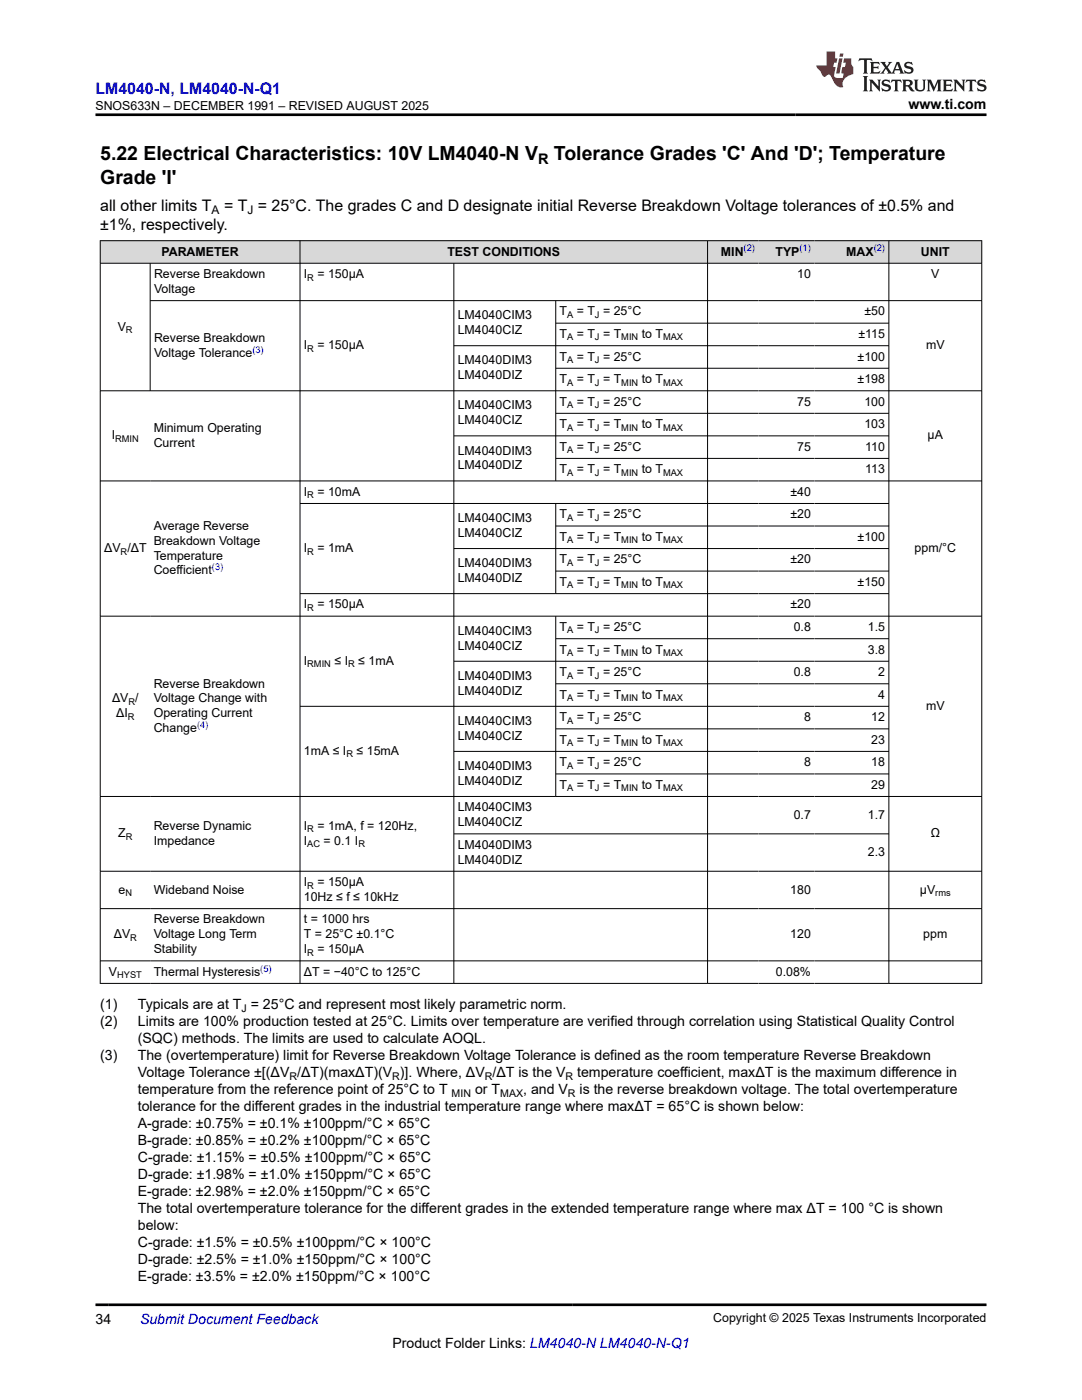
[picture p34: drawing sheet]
<svg xmlns="http://www.w3.org/2000/svg" width="216mm" height="279mm" viewBox="0 0 216 279" stroke-linecap="round" stroke-linejoin="round" font-family="sans-serif">
<defs><g id="words">
<g font-size="3.9">
<text x="20" y="32">5.22 Electrical Characteristics: 10V LM4040-N V</text>
<text x="110.5" y="32">Tolerance Grades 'C' And 'D'; Temperature</text>
<text x="20" y="36.7">Grade 'I'</text>
</g>
<text font-size="3.2" fill="#00f" x="19.1" y="18.7">LM4040-N, LM4040-N-Q1</text>
<g font-size="3.2">
<text x="20" y="42.1">all other limits T</text>
<text x="20" y="45.9">±1%, respectively.</text>
<text x="44.7" y="42.1">= T = 25°C. The grades C and D designate initial Reverse Breakdown Voltage tolerances of ±0.5% and</text>
</g>
<text font-size="2.9" x="107.4" y="32.8">R</text>
<g font-size="2.8">
<text x="181.3" y="21.8">www.ti.com</text>
<text x="20" y="201.4">(1)</text>
<text x="27.5" y="201.4">Typicals are at T = 25°C and represent most likely parametric norm.</text>
<text x="20" y="204.8">(2)</text>
<text x="27.5" y="204.8">Limits are 100% production tested at 25°C. Limits over temperature are verified through correlation using Statistical Quality Control</text>
<text x="27.5" y="208.2">(SQC) methods. The limits are used to calculate AOQL.</text>
<text x="20" y="211.6">(3)</text>
<text x="27.5" y="211.6">The (overtemperature) limit for Reverse Breakdown Voltage Tolerance is defined as the room temperature Reverse Breakdown</text>
<text x="27.5" y="215">Voltage Tolerance ±[(ΔV /ΔT)(maxΔT)(V )]. Where, ΔV /ΔT is the V</text>
<text x="115.2" y="215">temperature coefficient, maxΔT is the maximum difference in</text>
<text x="27.5" y="218.3">temperature from the reference point of 25°C to T</text>
<text x="27.5" y="221.7">tolerance for the different grades in the industrial temperature range where maxΔT = 65°C is shown below:</text>
<text x="94.8" y="218.3">or T</text>
<text x="104.4" y="218.3">, and V</text>
<text x="115.6" y="218.3">is the reverse breakdown voltage. The total overtemperature</text>
<text x="27.5" y="225.1">A-grade: ±0.75% = ±0.1% ±100ppm/°C × 65°C</text>
<text x="27.5" y="228.5">B-grade: ±0.85% = ±0.2% ±100ppm/°C × 65°C</text>
<text x="27.5" y="231.9">C-grade: ±1.15% = ±0.5% ±100ppm/°C × 65°C</text>
<text x="27.5" y="235.3">D-grade: ±1.98% = ±1.0% ±150ppm/°C × 65°C</text>
<text x="27.5" y="238.7">E-grade: ±2.98% = ±2.0% ±150ppm/°C × 65°C</text>
<text x="27.5" y="242.1">The total overtemperature tolerance for the different grades in the extended temperature range where max ΔT = 100 °C is shown</text>
<text x="27.5" y="245.4">below:</text>
<text x="27.5" y="248.8">C-grade: ±1.5% = ±0.5% ±100ppm/°C × 100°C</text>
<text x="27.5" y="252.2">D-grade: ±2.5% = ±1.0% ±150ppm/°C × 100°C</text>
<text x="27.5" y="255.6">E-grade: ±3.5% = ±2.0% ±150ppm/°C × 100°C</text>
<text x="19.1" y="264.2">34</text>
<text x="78.3" y="269">Product Folder Links: LM4040-N LM4040-N-Q1</text>
</g>
<text font-size="2.8" fill="#00f" x="27.9" y="264.2">Submit Document Feedback</text>
<g font-size="2.5">
<text x="19.1" y="21.9">SNOS633N – DECEMBER 1991 – REVISED AUGUST 2025</text>
<text x="32.2" y="51">PARAMETER</text>
<text x="89.3" y="51">TEST CONDITIONS</text>
<text x="143.9" y="51">MIN</text>
<text x="154.7" y="51">TYP</text>
<text x="168.8" y="51">MAX</text>
<text x="183.8" y="51">UNIT</text>
<text x="30.7" y="55.5">Reverse Breakdown</text>
<text x="30.7" y="58.5">Voltage</text>
<text x="60.6" y="55.5">I</text>
<text x="63.3" y="55.5">= 150μA</text>
<text x="159.1" y="55.5">10</text>
<text x="185.8" y="55.5">V</text>
<text x="23.5" y="66">V</text>
<text x="91.3" y="63.7">LM4040CIM3</text>
<text x="111.7" y="63">T</text>
<text x="115.1" y="63">= T = 25°C</text>
<text x="172.5" y="63">±50</text>
<text x="30.7" y="68.2">Reverse Breakdown</text>
<text x="30.7" y="71.2">Voltage Tolerance</text>
<text x="60.6" y="69.7">I</text>
<text x="63.3" y="69.7">= 150μA</text>
<text x="91.3" y="66.7">LM4040CIZ</text>
<text x="111.7" y="67.5">T</text>
<text x="111.7" y="72">T</text>
<text x="115.1" y="67.5">= T = T</text>
<text x="115.1" y="72">= T = 25°C</text>
<text x="128.1" y="67.5">to T</text>
<text x="171.1" y="72">±100</text>
<text x="171.3" y="67.5">±115</text>
<text x="184.8" y="69.7">mV</text>
<text x="91.3" y="72.7">LM4040DIM3</text>
<text x="91.3" y="75.7">LM4040DIZ</text>
<text x="111.7" y="76.5">T</text>
<text x="115.1" y="76.5">= T = T</text>
<text x="128.1" y="76.5">to T</text>
<text x="171.1" y="76.5">±198</text>
<text x="91.3" y="81.7">LM4040CIM3</text>
<text x="111.7" y="81">T</text>
<text x="115.1" y="81">= T = 25°C</text>
<text x="159.1" y="81">75</text>
<text x="172.5" y="81">100</text>
<text x="22.3" y="87.7">I</text>
<text x="30.7" y="86.2">Minimum Operating</text>
<text x="30.7" y="89.2">Current</text>
<text x="91.3" y="84.7">LM4040CIZ</text>
<text x="111.7" y="85.4">T</text>
<text x="111.7" y="89.9">T</text>
<text x="115.1" y="85.4">= T = T</text>
<text x="115.1" y="89.9">= T = 25°C</text>
<text x="128.1" y="85.4">to T</text>
<text x="159.1" y="89.9">75</text>
<text x="172.5" y="85.4">103</text>
<text x="172.7" y="89.9">110</text>
<text x="185.1" y="87.7">μA</text>
<text x="91.3" y="90.7">LM4040DIM3</text>
<text x="91.3" y="93.7">LM4040DIZ</text>
<text x="111.7" y="94.4">T</text>
<text x="115.1" y="94.4">= T = T</text>
<text x="128.1" y="94.4">to T</text>
<text x="172.7" y="94.4">113</text>
<text x="60.6" y="98.9">I</text>
<text x="63.3" y="98.9">= 10mA</text>
<text x="157.7" y="98.9">±40</text>
<text x="30.7" y="105.7">Average Reverse</text>
<text x="91.3" y="104.2">LM4040CIM3</text>
<text x="91.3" y="107.2">LM4040CIZ</text>
<text x="111.7" y="103.4">T</text>
<text x="111.7" y="107.9">T</text>
<text x="115.1" y="103.4">= T = 25°C</text>
<text x="115.1" y="107.9">= T = T</text>
<text x="128.1" y="107.9">to T</text>
<text x="157.7" y="103.4">±20</text>
<text x="171.1" y="107.9">±100</text>
<text x="20.8" y="110.2">ΔV /ΔT</text>
<text x="30.7" y="108.7">Breakdown Voltage</text>
<text x="30.7" y="111.7">Temperature</text>
<text x="60.6" y="110.2">I</text>
<text x="63.3" y="110.2">= 1mA</text>
<text x="91.3" y="113.2">LM4040DIM3</text>
<text x="111.7" y="112.4">T</text>
<text x="115.1" y="112.4">= T = 25°C</text>
<text x="157.7" y="112.4">±20</text>
<text x="182.5" y="110.2">ppm/°C</text>
<text x="30.7" y="114.6">Coefficient</text>
<text x="91.3" y="116.2">LM4040DIZ</text>
<text x="111.7" y="116.9">T</text>
<text x="115.1" y="116.9">= T = T</text>
<text x="128.1" y="116.9">to T</text>
<text x="171.1" y="116.9">±150</text>
<text x="60.6" y="121.4">I</text>
<text x="63.3" y="121.4">= 150μA</text>
<text x="111.7" y="125.9">T</text>
<text x="115.1" y="125.9">= T = 25°C</text>
<text x="157.7" y="121.4">±20</text>
<text x="158.4" y="125.9">0.8</text>
<text x="173.2" y="125.9">1.5</text>
<text x="91.3" y="126.7">LM4040CIM3</text>
<text x="91.3" y="129.7">LM4040CIZ</text>
<text x="111.7" y="130.4">T</text>
<text x="115.1" y="130.4">= T = T</text>
<text x="128.1" y="130.4">to T</text>
<text x="173.2" y="130.4">3.8</text>
<text x="30.7" y="137.2">Reverse Breakdown</text>
<text x="60.6" y="132.7">I</text>
<text x="66.7" y="132.7">≤ I</text>
<text x="71.5" y="132.7">≤ 1mA</text>
<text x="91.3" y="135.7">LM4040DIM3</text>
<text x="111.7" y="134.9">T</text>
<text x="115.1" y="134.9">= T = 25°C</text>
<text x="158.4" y="134.9">0.8</text>
<text x="175.2" y="134.9">2</text>
<text x="22.4" y="140.2">ΔV /</text>
<text x="23.2" y="143.2">ΔI</text>
<text x="30.7" y="140.2">Voltage Change with</text>
<text x="30.7" y="143.2">Operating Current</text>
<text x="91.3" y="138.7">LM4040DIZ</text>
<text x="111.7" y="139.4">T</text>
<text x="111.7" y="143.9">T</text>
<text x="115.1" y="139.4">= T = T</text>
<text x="115.1" y="143.9">= T = 25°C</text>
<text x="128.1" y="139.4">to T</text>
<text x="160.4" y="143.9">8</text>
<text x="173.8" y="143.9">12</text>
<text x="175.2" y="139.4">4</text>
<text x="184.8" y="141.7">mV</text>
<text x="30.7" y="146.1">Change</text>
<text x="91.3" y="144.7">LM4040CIM3</text>
<text x="91.3" y="147.7">LM4040CIZ</text>
<text x="111.7" y="148.4">T</text>
<text x="115.1" y="148.4">= T = T</text>
<text x="128.1" y="148.4">to T</text>
<text x="173.8" y="148.4">23</text>
<text x="60.6" y="150.7">1mA ≤ I</text>
<text x="71.1" y="150.7">≤ 15mA</text>
<text x="91.3" y="153.7">LM4040DIM3</text>
<text x="111.7" y="152.9">T</text>
<text x="115.1" y="152.9">= T = 25°C</text>
<text x="160.4" y="152.9">8</text>
<text x="173.8" y="152.9">18</text>
<text x="91.3" y="156.6">LM4040DIZ</text>
<text x="91.3" y="161.9">LM4040CIM3</text>
<text x="111.7" y="157.4">T</text>
<text x="115.1" y="157.4">= T = T</text>
<text x="128.1" y="157.4">to T</text>
<text x="173.8" y="157.4">29</text>
<text x="23.6" y="167.1">Z</text>
<text x="30.7" y="165.6">Reverse Dynamic</text>
<text x="60.6" y="165.6">I</text>
<text x="63.3" y="165.6">= 1mA, f = 120Hz,</text>
<text x="91.3" y="164.9">LM4040CIZ</text>
<text x="158.4" y="163.4">0.7</text>
<text x="173.2" y="163.4">1.7</text>
<text x="185.7" y="167.1">Ω</text>
<text x="30.7" y="168.6">Impedance</text>
<text x="60.6" y="168.6">I</text>
<text x="64.6" y="168.6">= 0.1 I</text>
<text x="91.3" y="169.4">LM4040DIM3</text>
<text x="91.3" y="172.3">LM4040DIZ</text>
<text x="173.2" y="170.9">2.3</text>
<text x="23.7" y="178.3">e</text>
<text x="30.7" y="178.3">Wideband Noise</text>
<text x="60.6" y="179.8">10Hz ≤ f ≤ 10kHz</text>
<text x="60.6" y="176.8">I</text>
<text x="63.3" y="176.8">= 150μA</text>
<text x="157.7" y="178.3">180</text>
<text x="183.6" y="178.3">μV</text>
<text x="30.7" y="184.3">Reverse Breakdown</text>
<text x="60.6" y="184.3">t = 1000 hrs</text>
<text x="22.7" y="187.3">ΔV</text>
<text x="30.7" y="187.3">Voltage Long Term</text>
<text x="30.7" y="190.2">Stability</text>
<text x="60.6" y="187.3">T = 25°C ±0.1°C</text>
<text x="60.6" y="190.2">I</text>
<text x="63.3" y="190.2">= 150μA</text>
<text x="157.7" y="187.3">120</text>
<text x="184.2" y="187.3">ppm</text>
<text x="21.7" y="194.7">V</text>
<text x="30.7" y="194.7">Thermal Hysteresis</text>
<text x="60.6" y="194.7">ΔT = −40°C to 125°C</text>
<text x="154.8" y="194.7">0.08%</text>
<text x="142.3" y="263.9">Copyright © 2025 Texas Instruments Incorporated</text>
</g>
<g font-size="2.4">
<text x="42.2" y="42.8">A</text>
<text x="49.4" y="42.8">J</text>
</g>
<g font-size="2.1">
<text x="48.2" y="202">J</text>
<text x="57.8" y="215.5">R</text>
<text x="78.3" y="215.5">R</text>
<text x="96.7" y="215.5">R</text>
<text x="112.9" y="215.5">R</text>
<text x="90.1" y="218.9">MIN</text>
<text x="99.8" y="218.9">MAX</text>
<text x="113.3" y="218.9">R</text>
</g>
<g font-size="1.9" fill="#00f">
<text x="148.4" y="50.2">(2)</text>
<text x="159.5" y="50.2">(1)</text>
<text x="174.3" y="50.2">(2)</text>
<text x="50.4" y="70.4">(3)</text>
<text x="42.3" y="113.8">(3)</text>
<text x="39.3" y="145.3">(4)</text>
<text x="51.9" y="193.9">(5)</text>
</g>
<g font-size="1.9">
<text x="61.3" y="56">R</text>
<text x="113.2" y="63.5">A</text>
<text x="118.7" y="63.5">J</text>
<text x="25.1" y="66.5">R</text>
<text x="61.3" y="70.2">R</text>
<text x="113.2" y="68">A</text>
<text x="118.7" y="68">J</text>
<text x="124" y="68">MIN</text>
<text x="132.3" y="68">MAX</text>
<text x="113.2" y="72.4">A</text>
<text x="113.2" y="76.9">A</text>
<text x="118.7" y="72.4">J</text>
<text x="118.7" y="76.9">J</text>
<text x="124" y="76.9">MIN</text>
<text x="132.3" y="76.9">MAX</text>
<text x="113.2" y="81.4">A</text>
<text x="118.7" y="81.4">J</text>
<text x="23" y="88.2">RMIN</text>
<text x="113.2" y="85.9">A</text>
<text x="118.7" y="85.9">J</text>
<text x="124" y="85.9">MIN</text>
<text x="132.3" y="85.9">MAX</text>
<text x="113.2" y="90.4">A</text>
<text x="113.2" y="94.9">A</text>
<text x="118.7" y="90.4">J</text>
<text x="118.7" y="94.9">J</text>
<text x="124" y="94.9">MIN</text>
<text x="132.3" y="94.9">MAX</text>
<text x="61.3" y="99.4">R</text>
<text x="113.2" y="103.9">A</text>
<text x="118.7" y="103.9">J</text>
<text x="24.1" y="110.7">R</text>
<text x="61.3" y="110.7">R</text>
<text x="113.2" y="108.4">A</text>
<text x="113.2" y="112.9">A</text>
<text x="118.7" y="108.4">J</text>
<text x="118.7" y="112.9">J</text>
<text x="124" y="108.4">MIN</text>
<text x="132.3" y="108.4">MAX</text>
<text x="113.2" y="117.4">A</text>
<text x="118.7" y="117.4">J</text>
<text x="124" y="117.4">MIN</text>
<text x="132.3" y="117.4">MAX</text>
<text x="61.3" y="121.9">R</text>
<text x="113.2" y="126.4">A</text>
<text x="113.2" y="130.9">A</text>
<text x="118.7" y="126.4">J</text>
<text x="118.7" y="130.9">J</text>
<text x="124" y="130.9">MIN</text>
<text x="132.3" y="130.9">MAX</text>
<text x="61.3" y="133.2">RMIN</text>
<text x="69.5" y="133.2">R</text>
<text x="113.2" y="135.4">A</text>
<text x="118.7" y="135.4">J</text>
<text x="25.5" y="143.6">R</text>
<text x="25.7" y="140.7">R</text>
<text x="113.2" y="139.9">A</text>
<text x="118.7" y="139.9">J</text>
<text x="124" y="139.9">MIN</text>
<text x="132.3" y="139.9">MAX</text>
<text x="113.2" y="144.4">A</text>
<text x="113.2" y="148.9">A</text>
<text x="118.7" y="144.4">J</text>
<text x="118.7" y="148.9">J</text>
<text x="124" y="148.9">MIN</text>
<text x="132.3" y="148.9">MAX</text>
<text x="69.1" y="151.2">R</text>
<text x="113.2" y="153.4">A</text>
<text x="118.7" y="153.4">J</text>
<text x="113.2" y="157.9">A</text>
<text x="118.7" y="157.9">J</text>
<text x="124" y="157.9">MIN</text>
<text x="132.3" y="157.9">MAX</text>
<text x="25.1" y="167.6">R</text>
<text x="61.3" y="166.1">R</text>
<text x="61.3" y="169.1">AC</text>
<text x="71.5" y="169.1">R</text>
<text x="25" y="178.8">N</text>
<text x="61.3" y="177.3">R</text>
<text x="186.6" y="178.8">rms</text>
<text x="26" y="187.8">R</text>
<text x="61.3" y="190.7">R</text>
<text x="23.4" y="195.2">HYST</text>
</g>
</g></defs>
<g fill="#d8d8d8">
<path d="M20 48h175.9v4.5h-175.9z" fill-rule="evenodd"/>
<path d="M20.1 48.1h39.7v4.4h-39.7z" fill-rule="evenodd"/>
<path d="M59.9 48.1h81.2v4.4h-81.2z" fill-rule="evenodd"/>
<path d="M141.2 48.1h10.2v4.4h-10.2z" fill-rule="evenodd"/>
<path d="M151.4 48.1h11.1v4.4h-11.1z" fill-rule="evenodd"/>
<path d="M162.5 48.1h14.8v4.4h-14.8z" fill-rule="evenodd"/>
<path d="M177.4 48.1h18.4v4.4h-18.4z" fill-rule="evenodd"/>
</g>
<g fill="none" stroke="#000" stroke-width=".2">
<path d="M19.9 48h176.1M19.9 52.5h176.1M20 48v148.3M30 52.5v25.6M30 60h166M59.9 48v148.3M90.6 52.5v143.8M110.9 60v36M141.2 48v148.3M177.4 48v148.3M195.9 48v148.3M19.9 78h176.1"/>
<path d="M90.6 69h86.8M110.9 64.5h66.5M110.9 73.5h66.5M19.9 96h176.1M110.9 82.5h66.5M110.9 91.5h66.5M177.4 87h-86.8M59.9 100.5h117.5M59.9 118.5h117.5M90.6 109.5h86.8M110.9 100.5v18M110.9 105h66.5"/>
<path d="M110.9 114h66.5M19.9 123h176.1M90.6 132h86.8M110.9 123v36M110.9 127.5h66.5M110.9 136.5h66.5M19.9 159h176.1M90.6 150h86.8M110.9 145.5h66.5M110.9 154.5h66.5M177.4 141h-117.5M19.9 173.9h176.1"/>
<path d="M90.6 166.4h86.8M19.9 181.3h176.1M19.9 191.8h176.1M19.9 196.3h176.1"/>
</g>
<path d="M171.5 11.6l-.2 .6 .5-.2h.6v.1v2.2l-.2 .4h1l-.2-.4v-2.2v-.1h.5l.6 .2-.2-.6zM173.6 12.4l.2 .3v1.6l-.2 .4h1.9l.1-.6a1.08 1.08 0 0 1-1.3 .2v-.7h.6l.4 .2v-.7l-.4 .2h-.6v-.5l.2-.2a1 1 0 0 1 1 .3l-.1-.5zM175.7 12.4l.9 1.1-1 1.2h.9l-.2-.2 .5-.8 .4 .8-.2 .2h1.6l-.2-.2 .2-.5h.9l.1 .5-.1 .2h.9l-.2-.4-.8-1.9h-.5l-.9 2.1-.9-1.1 .9-1h-.8l.2 .2-.4 .6-.4-.6 .2-.2zM179 12.8l.4 1h-.7zM180.7 12.5a.65 .65 0 0 0-.2 .7 .65 .65 0 0 0 .6 .5l.6 .1 .1 .3a.79 .79 0 0 1-.7 .4 .79 .79 0 0 1-.7-.5l.1 .7 .2-.1a.93 .93 0 0 0 1.1 0 .93 .93 0 0 0 .4-.9 1.46 1.46 0 0 0-1.2-.6l-.1-.3a1.09 1.09 0 0 1 1.2 .2l-.2-.6-.1 .1-.5-.2zM172.2 15.2l.2 .4v2.2l-.2 .4h1l-.2-.4v-2.2l.2-.4zM173.4 15.9l.2 .4v1.5l-.2 .4h.8l-.3-.4 .1-1.3 1.6 1.8v-2l.2-.4h-.7l.1 .2 .1 1.1-1.2-1.3zM176.2 16a.65 .65 0 0 0-.2 .8 .65 .65 0 0 0 .6 .4l.6 .2 .1 .2a.79 .79 0 0 1-.7 .4 .79 .79 0 0 1-.7-.5l.1 .7 .2-.1a.93 .93 0 0 0 1.1 .1 .93 .93 0 0 0 .4-1 1.46 1.46 0 0 0-1.2-.5l-.1-.4a1.09 1.09 0 0 1 1.2 .2l-.1-.6-.2 .1-.5-.1zM177.9 15.9l-.1 .6a.63 .63 0 0 1 .8-.3v1.6l-.3 .4h1l-.2-.4v-1.6a.66 .66 0 0 1 .8 .3l-.1-.6zM180 15.9l.2 .4v1.5l-.2 .4h1l-.2-.2-.1-.7h.5l.1 .2a.79 .79 0 0 0 1.2 .6l-1-.9a.61 .61 0 0 0 .6-.6 .61 .61 0 0 0-.5-.7zM180.8 16.2h.1a.47 .47 0 0 1 .5 .1 .47 .47 0 0 1 .1 .5l-.1 .1-.7 .1zM182.3 15.9l.2 .2a2.27 2.27 0 0 0 .4 2 1.04 1.04 0 0 0 1.7-.7v-1.3l.2-.2h-.8l.2 .4v1.1a.6 .6 0 0 1-.6 .6 .6 .6 0 0 1-.6-.6v-1.1l.3-.4zM184.9 15.9l.2 .4v1.5l-.2 .4h.8l-.3-.4v-1.4l.9 1.9 .9-1.9v1.4l-.3 .4h1l-.2-.4v-1.5l.2-.4h-.8l-.7 1.5-.6-1.5zM188.1 15.9l.2 .4v1.5l-.2 .4h1.9l.1-.6a1.09 1.09 0 0 1-1.3 .2v-.7h.6l.4 .2v-.6l-.4 .2h-.6v-.6l.2-.1a1.01 1.01 0 0 1 1 .3l-.1-.6zM190.2 15.9l.3 .4v1.5l-.3 .4h.8l-.2-.4v-1.3l1.6 1.8v-2l.2-.4h-.7l.2 .2v1.1l-1.2-1.3zM192.8 15.9l-.1 .6a.63 .63 0 0 1 .8-.3v1.6l-.3 .4h1l-.2-.4v-1.6a.66 .66 0 0 1 .8 .3l-.1-.6zM195.2 16a.65 .65 0 0 0-.2 .8 .65 .65 0 0 0 .6 .4l.6 .2 .2 .2a.79 .79 0 0 1-.7 .4 .79 .79 0 0 1-.7-.5l.1 .7 .2-.1a.93 .93 0 0 0 1 .1 .93 .93 0 0 0 .5-1 1.46 1.46 0 0 0-1.3-.5v-.4a1.09 1.09 0 0 1 1.2 .2l-.2-.6-.2 .1-.5-.1z" fill="#231f20"/>
<path d="M164.9 10.3v2.7h-2l.1 .4 .8 1a.95 .95 0 0 0 1 .9 .59 .59 0 0 1 .5-.4 .59 .59 0 0 1 .5 .3l.4 .8a1.59 1.59 0 0 0 2.1 1.4 1.61 1.61 0 0 1 1-2.3l1-.3-.1-1.5a1.59 1.59 0 0 1-.3-1.7h-1.5l-.2 .9h.6l-.2 .9h-.5l-.2 .9v.3l.4 .1-.1 .9h-.7a.73 .73 0 0 1-1-.7l.3-1.5h-.5l.1-.9h.5l.2-.9h-.5v-1.3zM167.4 11.6l-.6 3.1h.7l.6-3.1zM167.6 10.7l-.1 .6h.7l.1-.6z" fill="#ed1c24"/>
<path d="M19.1 22.9h177.8M19.1 260.4h177.8" fill="none" stroke="#000" stroke-width=".53"/>
<use href="#words"/>
</svg>
